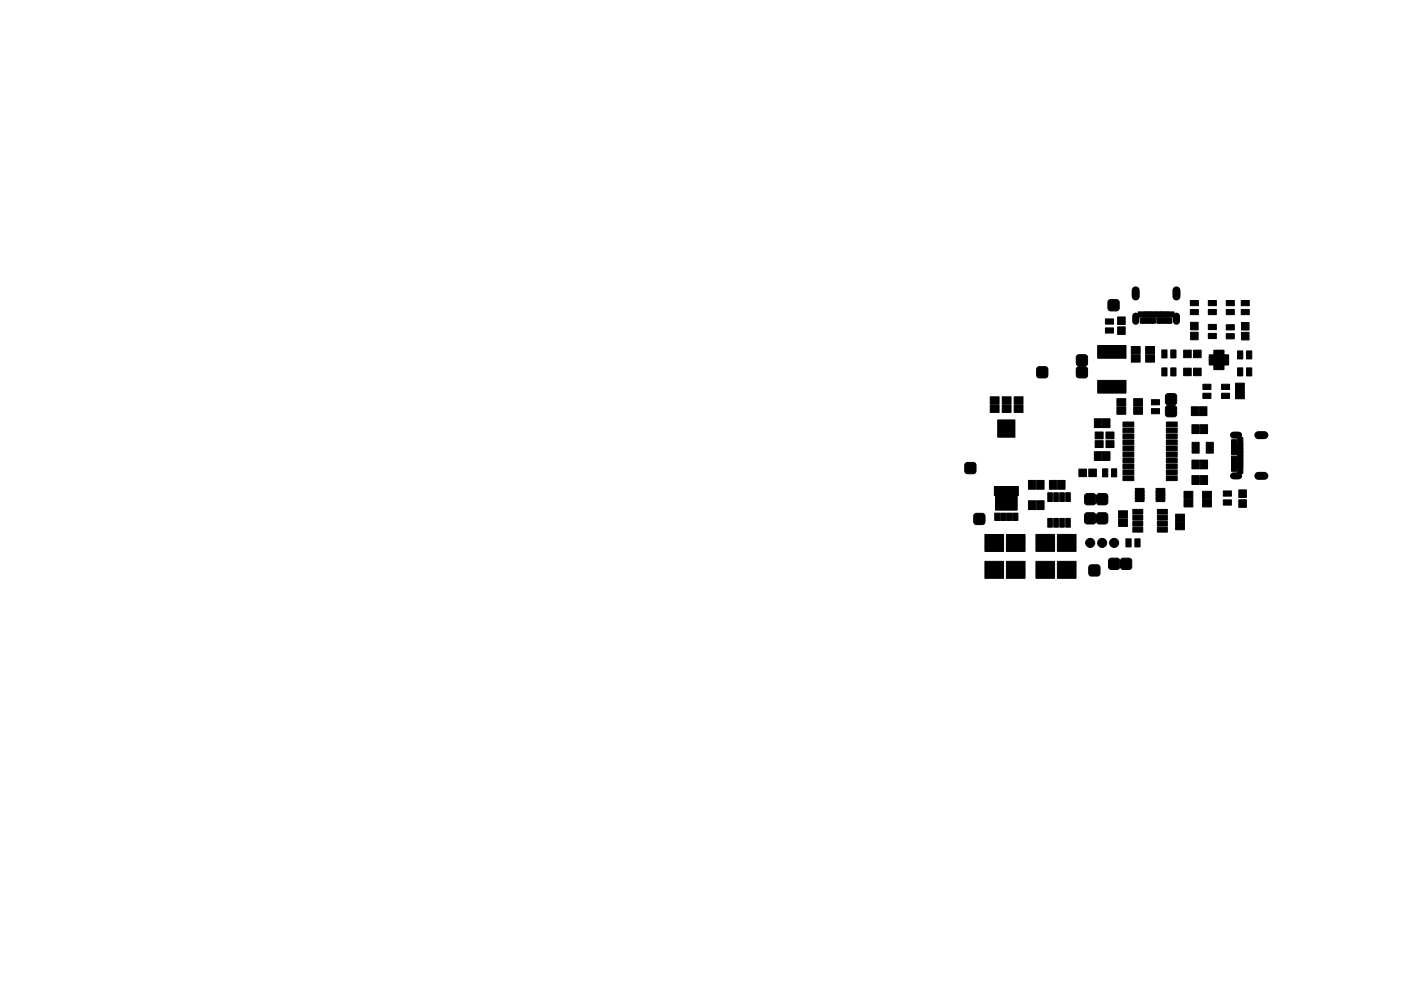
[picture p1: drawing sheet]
<svg xmlns="http://www.w3.org/2000/svg" width="297mm" height="210mm" viewBox="0 0 297 210" stroke-linecap="round" stroke-linejoin="round" font-family="sans-serif">
<g fill="#000" stroke="#000" stroke-width=".21">
<path d="M220 78l.3-.2h1.3a.6 .6 0 0 1 .6 .6v1.2a.6 .6 0 0 1-.6 .6h-1.2a.6 .6 0 0 1-.6-.6v-1.3zM228.4 78l.3-.2h1.3a.6 .6 0 0 1 .6 .6v1.2a.6 .6 0 0 1-.6 .6h-1.2a.6 .6 0 0 1-.6-.6v-1.3zM228.4 75.4l.3-.1 1.3-.1a.6 .6 0 0 1 .6 .6v1.2a.6 .6 0 0 1-.6 .6h-1.2a.6 .6 0 0 1-.6-.6v-1.2zM234.4 67.7h1.7v1.1h-1.7zM234.4 69.6h1.7v1.1h-1.7zM235.1 63.7l.3-.1h1.3a.6 .6 0 0 1 .6 .6v1.2a.6 .6 0 0 1-.6 .6h-1.2a.6 .6 0 0 1-.6-.6v-1.3zM237 67.3h1.6v1.6h-1.6zM237 69.4h1.6v1.6h-1.6zM232.7 73.3h6v2.7h-6zM239.9 73.5h1.8v1.6h-1.8zM239.9 75.3h1.8v1.5h-1.8zM241.8 67.5h.7v1.1h-.7z"/>
<path d="M241.3 66.2h1.4v1.1h-1.4zM242.9 75.3h1.9v1.5h-1.9zM242.9 73.5h1.9v1.6h-1.9zM242.3 67.5h.7v1.1h-.7zM242.5 66.2h.7v1.1h-.7zM242.8 67.5h.7v1.1h-.7zM243 66.2h.7v1.1h-.7zM243.3 67.5h.7v1.1h-.7zM243.5 66.2h.7v1.1h-.7zM243.8 67.5h.7v1.1h-.7zM244 66.2h.7v1.1h-.7zM244.3 67.5h.7v1.1h-.7z"/>
<path d="M244.5 66.2h.7v1.1h-.7zM245 66.2h.7v1.1h-.7zM245.3 67.5h.7v1.1h-.7zM245.5 66.2h.7v1.1h-.7zM246.3 78.1h1.1v1.7h-1.1zM246.3 74.2h1.1v1.7h-1.1zM245.8 67.5h.7v1.1h-.7zM246 66.2h.7v1.1h-.7zM246.3 67.5h.7v1.1h-.7zM246.5 66.2h.7v1.1h-.7zM246.8 67.5h.7v1.1h-.7zM247 66.2h.7v1.1h-.7z"/>
<path d="M247.3 67.5h.7v1.1h-.7zM248.2 78.1h1.1v1.7h-1.1zM248.2 74.2h1.1v1.7h-1.1zM247.8 67.5h.7v1.1h-.7zM247.5 66.2h1.4v1.1h-1.4zM252.4 63.8h1.7v1.1h-1.7zM252.4 65.7h1.7v1.1h-1.7zM251 78.1h1.6v1.6h-1.6zM251 74.3h1.6v1.6h-1.6zM252.4 70.5h1.6v1.6h-1.6zM252.4 68.4h1.6v1.6h-1.6zM253.1 78.1h1.6v1.6h-1.6z"/>
<path d="M253.1 74.3h1.6v1.6h-1.6zM256.4 75.3h1.2v.6h-1.2zM256.4 75.8h1.2v.6h-1.2zM256.4 76.3h1.2v.6h-1.2zM256.4 76.8h1.2v.6h-1.2zM256.2 63.8h1.7v1.1h-1.7zM256.2 65.7h1.7v1.1h-1.7zM256.2 68.8h1.7v1.1h-1.7zM256.2 70.7h1.7v1.1h-1.7zM257.4 74.3h.6v1.2h-.6zM257.4 77.2h.6v1.2h-.6zM257.9 74.3h.6v1.2h-.6z"/>
<path d="M257.9 77.2h.6v1.2h-.6zM258.4 74.3h.6v1.2h-.6zM258.4 77.2h.6v1.2h-.6zM257.7 75.6h1.5v1.5h-1.5zM258.9 74.3h.6v1.2h-.6zM258.9 77.2h.6v1.2h-.6zM260 70.8h1.7v1.1h-1.7zM260 68.9h1.7v1.1h-1.7zM259.3 76.8h1.2v.6h-1.2zM259.3 76.3h1.2v.6h-1.2zM259.3 75.8h1.2v.6h-1.2zM259.3 75.3h1.2v.6h-1.2z"/>
<path d="M260 63.8h1.7v1.1h-1.7zM260 65.7h1.7v1.1h-1.7zM263.2 65.7h1.7v1.1h-1.7zM263.2 63.8h1.7v1.1h-1.7zM262.4 74.5h1.1v1.7h-1.1zM262.4 78.1h1.1v1.7h-1.1zM263.2 68.4h1.6v1.6h-1.6zM263.2 70.5h1.6v1.6h-1.6zM264.3 74.5h1.1v1.7h-1.1zM264.3 78.1h1.1v1.7h-1.1zM204.7 98.3l.4-.2h1.2a.6 .6 0 0 1 .6 .6v1.2a.6 .6 0 0 1-.6 .6h-1.2a.6 .6 0 0 1-.6-.6v-1.3zM211.5 90.1h3.7v1.7h-3.7z"/>
<path d="M211.5 91.9h3.7v.9h-3.7zM211.5 89.1h3.7v.9h-3.7zM209.9 85.9h1.9v1.6h-1.9zM209.9 84.2h1.9v1.6h-1.9zM212.5 85.9h1.9v1.6h-1.9zM212.5 84.2h1.9v1.6h-1.9zM215 84.2h1.9v1.6h-1.9zM215 85.9h1.9v1.6h-1.9zM232 95.8h1.6v1.9h-1.6zM232 88.8h1.6v1.9h-1.6zM233.8 95.8h1.5v1.9h-1.5zM232.2 91.7h1.7v1.4h-1.7z"/>
<path d="M232.2 93.5h1.7v1.5h-1.7zM233.8 99.5h1.1v1.7h-1.1zM233.8 88.8h1.5v1.9h-1.5zM234.5 93.5h1.7v1.5h-1.7zM234.5 91.7h1.7v1.4h-1.7zM235.7 99.5h1.1v1.7h-1.1zM238.1 89.5h2.3v1h-2.3zM238.1 90.8h2.3v1h-2.3zM238.1 92.1h2.3v1h-2.3zM238.1 93.3h2.3v1h-2.3zM238.1 94.6h2.3v1h-2.3zM238.1 95.9h2.3v1h-2.3z"/>
<path d="M238.1 97.2h2.3v1h-2.3zM238.1 98.4h2.3v1h-2.3zM236.8 86.3h1.9v1.6h-1.9zM236.8 84.6h1.9v1.5h-1.9zM232.7 80.7h6v2.7h-6zM240.4 84.6h1.8v1.5h-1.8zM240.4 86.3h1.8v1.6h-1.8zM244.1 84.8h1.7v1.1h-1.7zM244.1 86.7h1.7v1.1h-1.7zM247.3 98.4h2.3v1h-2.3zM247.3 97.2h2.3v1h-2.3zM247.3 95.9h2.3v1h-2.3z"/>
<path d="M247.3 94.6h2.3v1h-2.3zM247.3 93.3h2.3v1h-2.3zM247.3 92.1h2.3v1h-2.3zM247.3 90.8h2.3v1h-2.3zM247.3 89.5h2.3v1h-2.3zM247.3 83.7l.3-.2h1.3a.6 .6 0 0 1 .6 .6v1.2a.6 .6 0 0 1-.6 .6h-1.2a.6 .6 0 0 1-.6-.6v-1.3zM247.3 86.2l.3-.2h1.3a.6 .6 0 0 1 .6 .6v1.2a.6 .6 0 0 1-.6 .6h-1.2a.6 .6 0 0 1-.6-.6v-1.2zM252.6 86.3h1.5v1.9h-1.5zM252.7 97.6h1.6v1.9h-1.6zM252.7 90.1h1.6v1.9h-1.6zM252.7 93.8h1.5v2.3h-1.5zM254.3 86.3h1.6v1.9h-1.6z"/>
<path d="M254.5 97.6h1.5v1.9h-1.5zM254.5 90.1h1.5v1.9h-1.5zM255.7 93.8h1.5v2.3h-1.5zM255 81.5h1.7v1.1h-1.7zM255 83.4h1.7v1.1h-1.7zM259 83.4h1.7v1.1h-1.7zM259 81.5h1.7v1.1h-1.7zM262 83h1.8v1.6h-1.8zM262 81.3h1.8v1.6h-1.8zM261.1 93.3h1.1v.7h-1.1zM261.1 93.8h1.1v.7h-1.1zM261.1 94.3h1.1v.7h-1.1z"/>
<path d="M261.1 94.8h1.1v.7h-1.1zM261.1 95.3h1.1v.7h-1.1zM261.1 95.8h1.1v.7h-1.1zM261.1 96.8h1.1v.7h-1.1zM261.1 97.3h1.1v.7h-1.1zM261.1 97.8h1.1v.7h-1.1zM261.1 98.3h1.1v.7h-1.1zM261.1 98.8h1.1v.7h-1.1zM261.1 99.3h1.1v.7h-1.1zM262.4 98.5h1.1v.7h-1.1zM262.4 98h1.1v.7h-1.1zM262.4 97.5h1.1v.7h-1.1z"/>
<path d="M262.4 97h1.1v.7h-1.1zM262.4 96.5h1.1v.7h-1.1zM262.4 96h1.1v.7h-1.1zM262.4 95.5h1.1v.7h-1.1zM262.4 95h1.1v.7h-1.1zM262.4 94.5h1.1v.7h-1.1zM262.4 94h1.1v.7h-1.1zM262.4 92.8h1.1v1.4h-1.1zM206.6 109.1l.4-.2h1.2a.6 .6 0 0 1 .6 .6v1.2a.6 .6 0 0 1-.6 .6h-1.2a.6 .6 0 0 1-.6-.6v-1.3zM208.8 113.4h4v3.6h-4zM210.8 103.2h5.1v1.9h-5.1zM210.9 108.9h1.1v1.5h-1.1z"/>
<path d="M212.2 108.9h1.1v1.5h-1.1zM213.4 113.4h3.9v3.6h-3.9zM213.4 108.9h1.1v1.5h-1.1zM214.7 108.9h1.1v1.5h-1.1zM211.1 104.7h4.6v3.5h-4.6zM218.1 101.9h1.5v1.9h-1.5zM218.1 106.2h1.5v1.9h-1.5zM219.6 113.4h4v3.6h-4zM219.8 101.9h1.6v1.9h-1.6zM219.8 106.2h1.6v1.9h-1.6zM222.5 101.9h1.6v1.9h-1.6zM222.1 104.5h1v1.9h-1z"/>
<path d="M222.1 110h1v1.8h-1zM224.2 113.4h3.9v3.6h-3.9zM224.2 101.9h1.6v1.9h-1.6zM223.4 104.5h1v1.9h-1zM223.4 110h1v1.8h-1zM224.7 104.5h1v1.9h-1zM224.7 110h1v1.8h-1zM226 104.5h.9v1.9h-.9zM226 110h.9v1.8h-.9zM228.7 99.5h1.6v1.6h-1.6zM230.8 99.5h1.6v1.6h-1.6zM230.1 109l.4-.2h1.2a.6 .6 0 0 1 .6 .6v1.2a.6 .6 0 0 1-.6 .6h-1.2a.6 .6 0 0 1-.6-.6v-1.3z"/>
<path d="M230.1 104.9l.4-.2h1.2a.6 .6 0 0 1 .6 .6v1.2a.6 .6 0 0 1-.6 .6h-1.2a.6 .6 0 0 1-.6-.6v-1.2zM231 120l.4-.2h1.2a.6 .6 0 0 1 .6 .6v1.2a.6 .6 0 0 1-.6 .6h-1.2a.6 .6 0 0 1-.6-.6v-1.2zM232.7 109l.3-.2h1.3a.6 .6 0 0 1 .6 .6v1.2a.6 .6 0 0 1-.6 .6h-1.2a.6 .6 0 0 1-.6-.6v-1.3zM232.7 104.9l.3-.2h1.3a.6 .6 0 0 1 .6 .6v1.2a.6 .6 0 0 1-.6 .6h-1.2a.6 .6 0 0 1-.6-.6v-1.2zM235.2 118.6l.4-.2h1.2a.6 .6 0 0 1 .6 .6v1.2a.6 .6 0 0 1-.6 .6h-1.2a.6 .6 0 0 1-.6-.6v-1.2zM237.2 108.4h1.8v1.5h-1.8zM237.2 110.1h1.8v1.6h-1.8zM238.1 99.7h2.3v1h-2.3zM238.1 101h2.3v1h-2.3zM237.7 118.6l.4-.2h1.3a.6 .6 0 0 1 .6 .6v1.2a.6 .6 0 0 1-.6 .6h-1.2a.6 .6 0 0 1-.6-.6v-1.2zM238.7 114.3h1.1v1.7h-1.1zM240.2 108.1h2.1v1h-2.1z"/>
<path d="M240.2 109.3h2.1v1.1h-2.1zM240.2 110.6h2.1v1h-2.1zM240.2 111.9h2.1v1h-2.1zM240.6 114.3h1.1v1.7h-1.1zM240.7 103.6h1.9v.9h-1.9zM240.7 104.3h1.9v.8h-1.9zM240.7 105.6h1.9v.8h-1.9zM240.7 104.9h1.9v.9h-1.9zM245.4 111.9h2.1v1h-2.1zM245.4 110.6h2.1v1h-2.1zM245.4 109.3h2.1v1.1h-2.1zM245.4 108.1h2.1v1h-2.1z"/>
<path d="M245.1 105.6h1.9v.8h-1.9zM245.1 104.9h1.9v.9h-1.9zM245.1 104.3h1.9v.8h-1.9zM245.1 103.6h1.9v.9h-1.9zM247.3 101h2.3v1h-2.3zM247.3 99.7h2.3v1h-2.3zM249.3 110.8h1.8v1.6h-1.8zM249.3 109.1h1.8v1.5h-1.8zM252.7 100.9h1.6v1.9h-1.6zM251 104.2h1.9v1.6h-1.9zM251 106h1.9v1.6h-1.9zM254.5 100.9h1.5v1.9h-1.5z"/>
<path d="M255 106h1.8v1.6h-1.8zM255 104.2h1.8v1.6h-1.8zM259.4 104.2h1.7v1.1h-1.7zM259.4 106.1h1.7v1.1h-1.7zM262.4 99h1.1v1.4h-1.1zM262.7 103.9h1.6v1.6h-1.6zM262.7 106h1.6v1.6h-1.6zM208.8 119.1h4v3.6h-4zM213.4 119.1h3.9v3.6h-3.9zM219.6 119.1h4v3.6h-4zM224.2 119.1h3.9v3.6h-3.9z"/>
<circle cx="231.1" cy="115.2" r=".96"/>
<circle cx="233.7" cy="115.2" r=".96"/>
<circle cx="236.2" cy="115.2" r=".96"/>
</g>
<path d="M240.8 61.6v1.3M249.4 61.6v1.3M266.8 92.3h1.3M266.8 101h1.3" fill="none" stroke="#000" stroke-width="1.7"/>
<path d="M240.8 67.1v1.1M249.4 67.1v1.1M261.5 92.3h1.1M261.5 101h1.1" fill="none" stroke="#000" stroke-width="1.5"/>
</svg>
